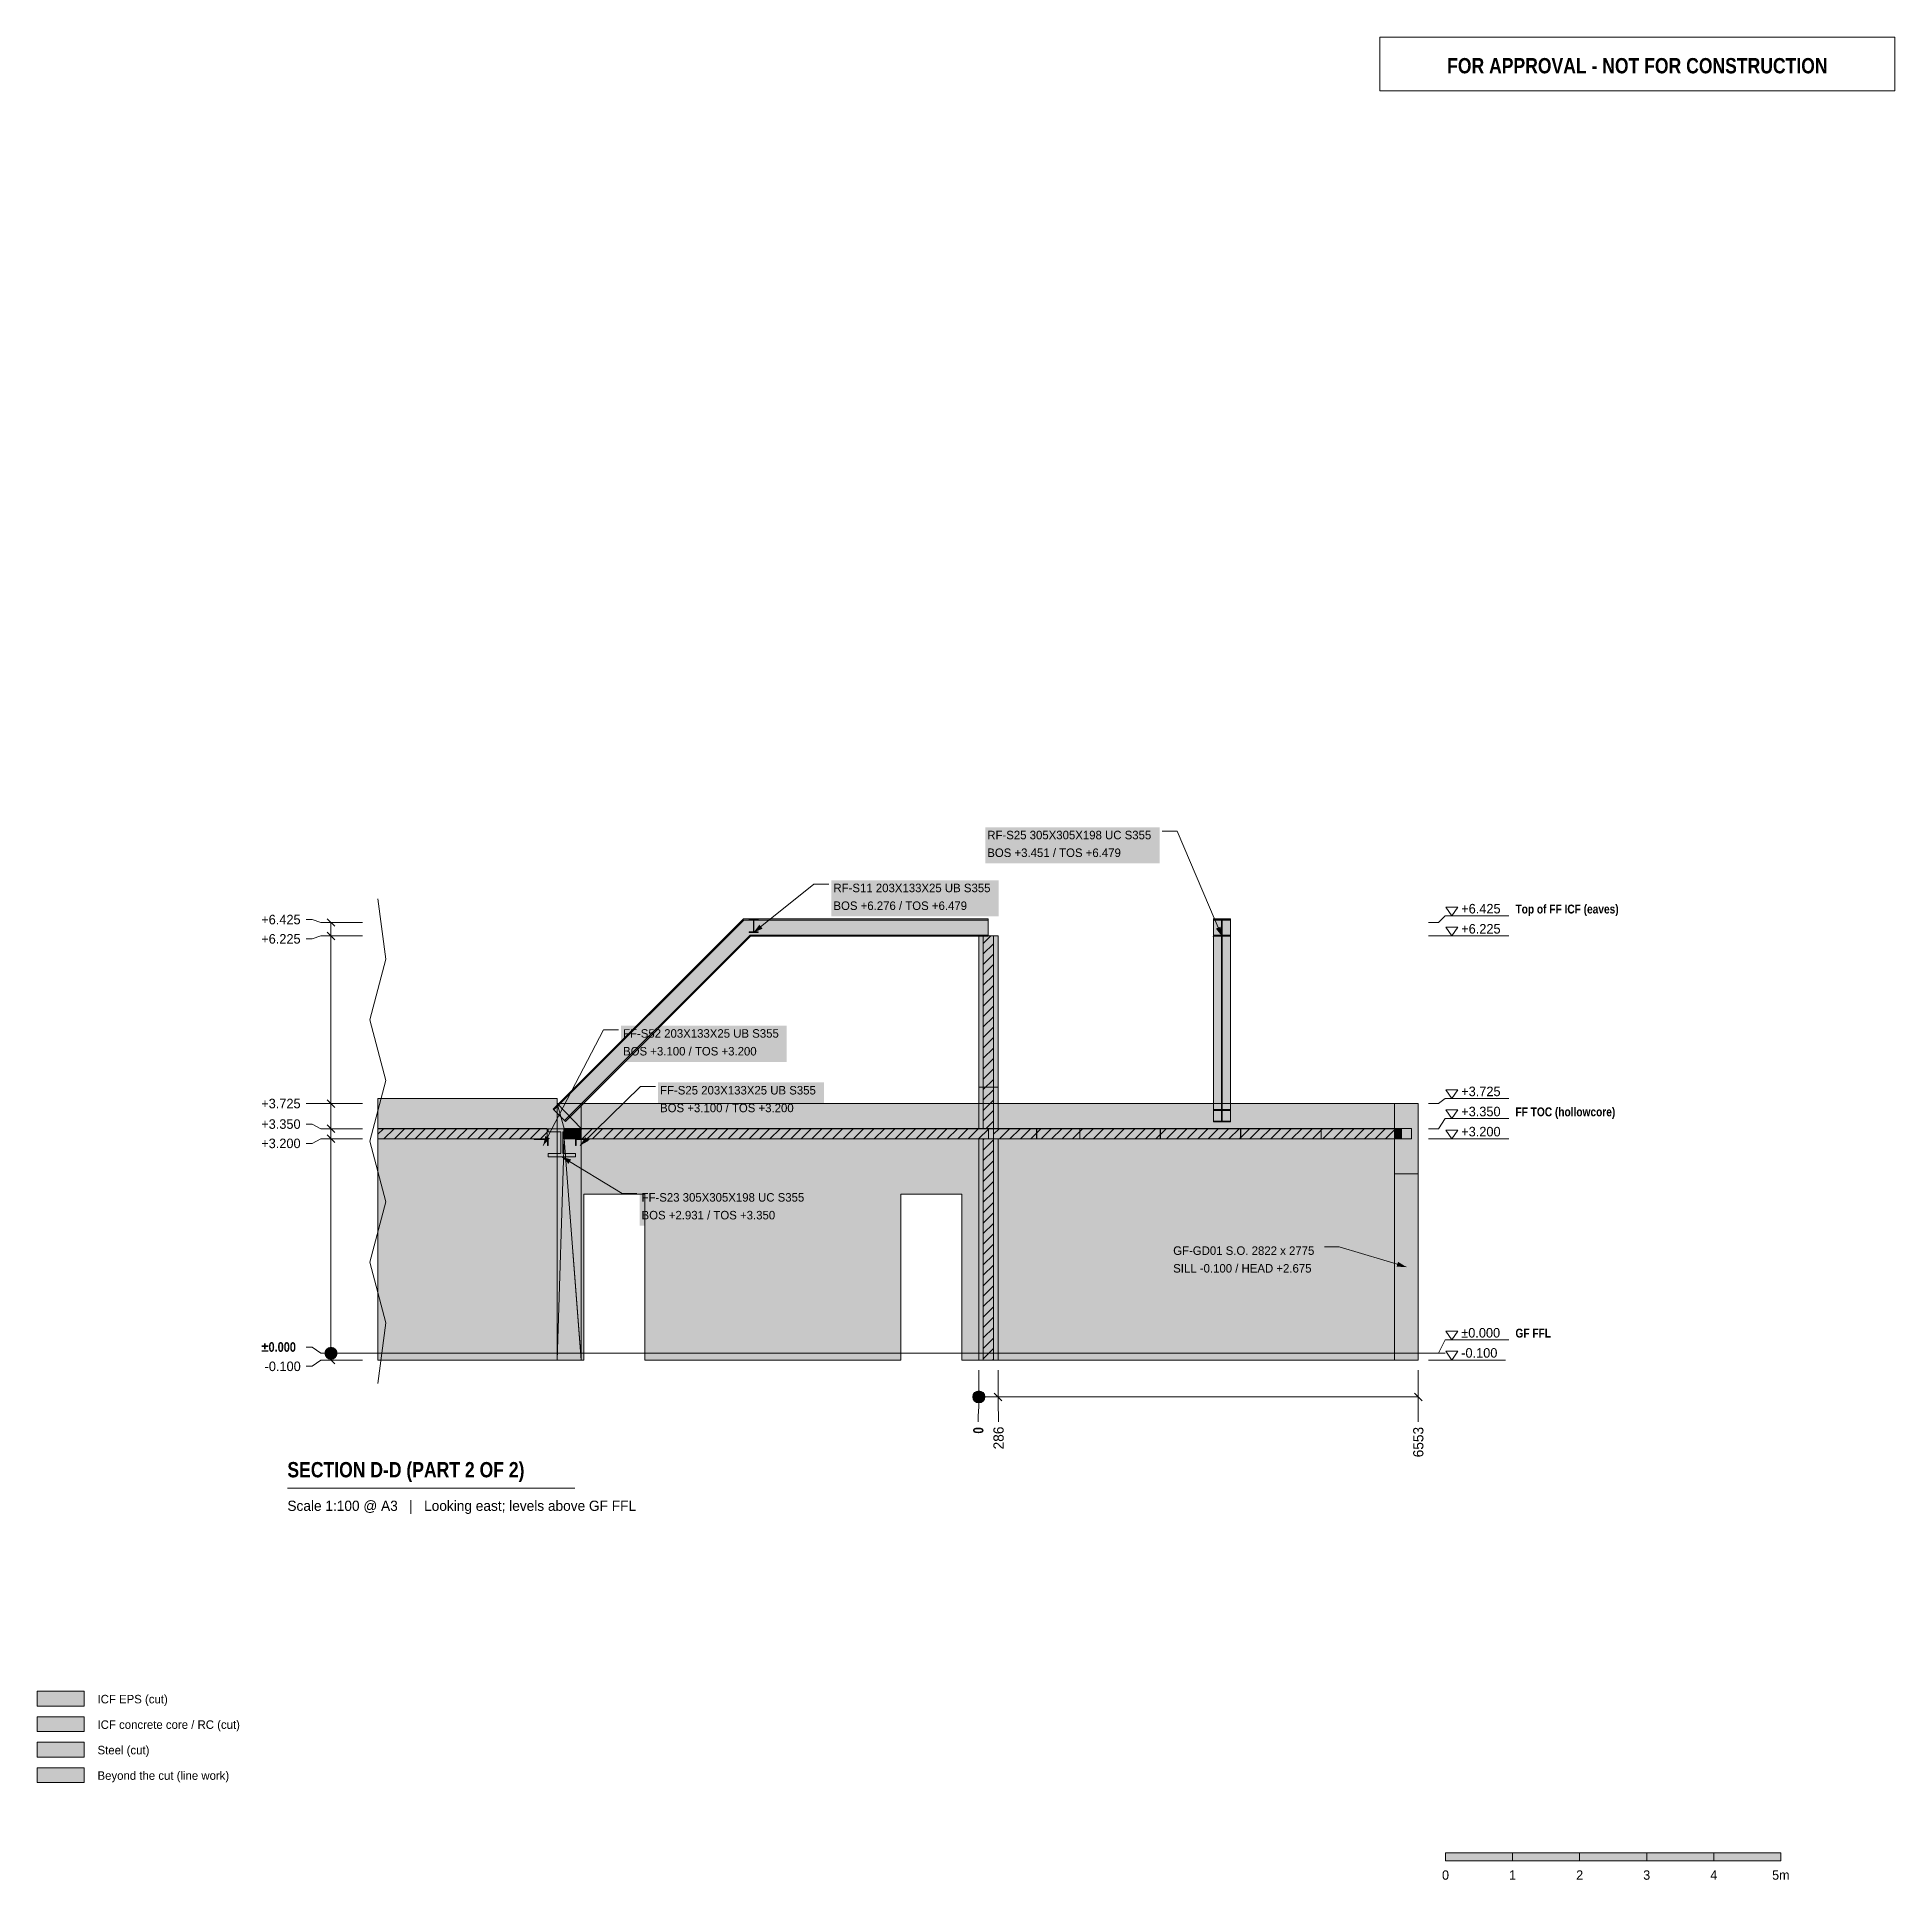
# Model space of a CAD drawing. Header units: millimetres. Extents: x -21459 to 6241, y -7853 to 19629.
import ezdxf
from ezdxf.enums import TextEntityAlignment as Align

# ---------------------------------------------------------------- set-up
doc = ezdxf.new("R2010")
doc.units = ezdxf.units.MM
doc.linetypes.add('DASHED', pattern=[1.524, 1.27, -0.254])
for name, color, linetype in [('FILL-C_BDBDBF', 7, 'Continuous'), ('FILL-EPS', 7, 'Continuous'), ('FILL-INK', 7, 'Continuous'), ('FILL-LIGHT', 7, 'Continuous'), ('FILL-STEEL', 7, 'Continuous'), ('FILL-WHITE', 7, 'Continuous'), ('LINE-CORE', 7, 'Continuous'), ('LINE-INK', 7, 'Continuous'), ('LINE-RED', 7, 'Continuous'), ('LINE-STEEL-DASH', 7, 'DASHED'), ('LINE-STEEL_GREY', 7, 'Continuous'), ('TEXT-INK', 7, 'Continuous'), ('TEXT-RED', 7, 'Continuous'), ('TEXT-STEEL', 7, 'Continuous'), ('TEXT-STEEL_GREY', 7, 'Continuous')]:
    doc.layers.add(name, color=color, linetype=linetype)
doc.styles.add('OpenSansCondensed-Bold', font='OpenSansCondensed-Bold.ttf')

msp = doc.modelspace()

# ---------------------------------------------------------------- texts
at = {"layer": 'TEXT-INK'}
for s, height, p in [('RF-S25 305X305X198 UC S355', 127, (-7292, 7666)), ('BOS +3.451 / TOS +6.479', 127, (-7292, 7402)), ('RF-S11 203X133X25 UB S355', 127, (-9586, 6877)), ('BOS +6.276 / TOS +6.479', 127, (-9586, 6612)), ('+6.425', 142.2, (-225, 6560)), ('+6.425', 142.2, (-18118, 6398)), ('+6.225', 142.2, (-225, 6260)), ('+6.225', 142.2, (-18118, 6110)), ('FF-S52 203X133X25 UB S355', 127, (-12723, 4707)), ('BOS +3.100 / TOS +3.200', 127, (-12723, 4442)), ('FF-S25 203X133X25 UB S355', 127, (-12171, 3860)), ('+3.725', 142.2, (-225, 3835)), ('+3.725', 142.2, (-18118, 3654)), ('BOS +3.100 / TOS +3.200', 127, (-12171, 3596)), ('+3.350', 142.2, (-225, 3535)), ('+3.350', 142.2, (-18118, 3348)), ('+3.200', 142.2, (-225, 3235)), ('+3.200', 142.2, (-18118, 3060)), ('FF-S23 305X305X198 UC S355', 127, (-12447, 2262)), ('BOS +2.931 / TOS +3.350', 127, (-12447, 1997)), ('GF-GD01 S.O. 2822 x 2775', 127, (-4520, 1468)), ('SILL -0.100 / HEAD +2.675', 127, (-4520, 1204)), ('±0.000', 142.2, (-225, 235)), ('-0.100', 142.2, (-225, -65)), ('-0.100', 142.2, (-18068, -265)), ('ICF EPS (cut)', 127, (-20559, -5221)), ('ICF concrete core / RC (cut)', 127, (-20559, -5601)), ('Steel (cut)', 127, (-20559, -5981)), ('Beyond the cut (line work)', 127, (-20559, -6361))]:
    msp.add_text(s, height=height, dxfattribs=at).set_placement(p)
at = {"layer": 'TEXT-INK', "style": 'OpenSansCondensed-Bold'}
for s, height, p in [('±0.000', 142.2, (-18118, 23)), ('SECTION D-D (PART 2 OF 2)', 228.6, (-17728, -1850))]:
    msp.add_text(s, height=height, dxfattribs=at).set_placement(p)
msp.add_text('0', height=152, rotation=90, dxfattribs=at).set_placement((-7350, -1198))
at = {"layer": 'TEXT-INK'}
for s, p in [('286', (-7048, -1433)), ('6553', (-789, -1551))]:
    msp.add_text(s, height=152.4, rotation=90, dxfattribs=at).set_placement(p)
for s, height, p in [('0', 140, (-459, -7851)), ('1', 140, (541, -7851)), ('2', 140, (1541, -7851)), ('3', 140, (2541, -7851)), ('4', 140, (3541, -7851)), ('5m', 139.7, (4541, -7851))]:
    msp.add_text(s, height=height, dxfattribs=at).set_placement(p, align=Align.CENTER)
at = {"layer": 'TEXT-RED', "style": 'OpenSansCondensed-Bold'}
msp.add_text('FOR APPROVAL - NOT FOR CONSTRUCTION', height=228.6, dxfattribs=at).set_placement((2401, 19089), align=Align.CENTER)
at = {"layer": 'TEXT-STEEL', "style": 'OpenSansCondensed-Bold'}
for s, height, p in [('Top of FF ICF (eaves)', 132.08, (584, 6560)), ('FF TOC (hollowcore)', 132.08, (584, 3535)), ('GF FFL', 132.1, (584, 235))]:
    msp.add_text(s, height=height, dxfattribs=at).set_placement(p)
at = {"layer": 'TEXT-STEEL_GREY'}
msp.add_text('Scale 1:100 @ A3   |   Looking east; levels above GF FFL', height=152.4, dxfattribs=at).set_placement((-17728, -2350))

# ---------------------------------------------------------------- hatches: boundary and pattern name
at = {"layer": 'FILL-C_BDBDBF', "true_color": 0xbdbdbf}
h = msp.add_hatch(color=256, dxfattribs=at)
h.dxf.hatch_style = 1
h.paths.add_polyline_path([(-7351, 6225), (-7199, 6225), (-7199, 3350), (-7349, 3350), (-7351, 3350)])
h = msp.add_hatch(color=256, dxfattribs=at)
h.dxf.hatch_style = 1
h.paths.add_polyline_path([(-7199, 3200), (-7199, -100), (-7259, -100), (-7351, -100), (-7351, 3200), (-7201, 3200)])
h = msp.add_hatch(color=256, dxfattribs=at)
h.dxf.hatch_style = 1
h.paths.add_polyline_path([(-21459, -5641), (-20759, -5641), (-20759, -5421), (-21459, -5421)])
at = {"layer": 'FILL-EPS', "true_color": 0xccffff}
h = msp.add_hatch(color=256, dxfattribs=at)
h.dxf.hatch_style = 1
h.paths.add_polyline_path([(-7418, 4048), (-7418, 4519), (-7418, 6225), (-7351, 6225), (-7351, 3350), (-7418, 3350)])
h = msp.add_hatch(color=256, dxfattribs=at)
h.dxf.hatch_style = 1
h.paths.add_polyline_path([(-7132, 6225), (-7132, 4519), (-7132, 3821), (-7132, 3350), (-7199, 3350), (-7199, 6225), (-7149, 6225)])
h = msp.add_hatch(color=256, dxfattribs=at)
h.dxf.hatch_style = 1
h.paths.add_polyline_path([(-1153, 3199), (-967, 3199), (-967, 3310), (-967, 3351), (-1035, 3351), (-1221, 3351), (-1221, 3625), (-1221, 3725), (-1126, 3725), (-865, 3725), (-865, 2777), (-865, 2675), (-903, 2675), (-1221, 2675), (-1221, 3048), (-1221, 3199)])
h = msp.add_hatch(color=256, dxfattribs=at)
h.dxf.hatch_style = 1
h.paths.add_polyline_path([(-7418, 2908), (-7418, 3199), (-7418, 3200), (-7351, 3200), (-7351, -100), (-7418, -100), (-7418, 1447), (-7418, 2907)])
h = msp.add_hatch(color=256, dxfattribs=at)
h.dxf.hatch_style = 1
h.paths.add_polyline_path([(-7132, 3199), (-7132, 3042), (-7132, 3041), (-7132, 3023), (-7132, 2954), (-7132, 2907), (-7132, 1360), (-7132, -100), (-7199, -100), (-7199, 3200), (-7132, 3200)])
h = msp.add_hatch(color=256, dxfattribs=at)
h.dxf.hatch_style = 1
h.paths.add_polyline_path([(-21459, -5261), (-20759, -5261), (-20759, -5041), (-21459, -5041)])
at = {"layer": 'FILL-INK', "true_color": 0x1a1a1f}
h = msp.add_hatch(color=256, dxfattribs=at)
h.dxf.hatch_style = 1
h.paths.add_polyline_path([(-10776, 6276), (-10690, 6393), (-10643, 6334)])
h = msp.add_hatch(color=256, dxfattribs=at)
h.dxf.hatch_style = 1
h.paths.add_polyline_path([(-3793, 6219), (-3883, 6333), (-3813, 6362)])
h = msp.add_hatch(color=256, dxfattribs=at)
h.dxf.hatch_style = 1
h.paths.add_polyline_path([(-13913, 3100), (-13882, 3242), (-13815, 3207)])
h = msp.add_hatch(color=256, dxfattribs=at)
h.dxf.hatch_style = 1
h.paths.add_polyline_path([(-13361, 3100), (-13287, 3225), (-13234, 3171)])
h = msp.add_hatch(color=256, dxfattribs=at)
h.dxf.hatch_style = 1
h.paths.add_polyline_path([(-13637, 2931), (-13498, 2890), (-13537, 2826)])
h = msp.add_hatch(color=256, dxfattribs=at)
h.dxf.hatch_style = 1
h.paths.add_polyline_path([(-1044, 1288), (-1189, 1291), (-1167, 1364)])
at = {"layer": 'FILL-INK', "true_color": 0x14141a}
h = msp.add_hatch(color=256, dxfattribs=at)
h.dxf.hatch_style = 1
h.paths.add_polyline_path([(-459, -7571), (541, -7571), (541, -7451), (-459, -7451)])
h = msp.add_hatch(color=256, dxfattribs=at)
h.dxf.hatch_style = 1
h.paths.add_polyline_path([(1541, -7571), (2541, -7571), (2541, -7451), (1541, -7451)])
h = msp.add_hatch(color=256, dxfattribs=at)
h.dxf.hatch_style = 1
h.paths.add_polyline_path([(3541, -7571), (4541, -7571), (4541, -7451), (3541, -7451)])
at = {"layer": 'FILL-LIGHT', "true_color": 0xcccccf}
h = msp.add_hatch(color=256, dxfattribs=at)
h.dxf.hatch_style = 1
h.paths.add_polyline_path([(-13856, 3350), (-13856, 3242), (-13856, 3200), (-14838, 3200), (-16378, 3200), (-16378, 3350)])
h = msp.add_hatch(color=256, dxfattribs=at)
h.dxf.hatch_style = 1
h.paths.add_polyline_path([(-7276, 3350), (-7276, 3250), (-7276, 3200), (-9329, 3200), (-13418, 3200), (-13418, 3300), (-13418, 3350), (-11366, 3350)])
h = msp.add_hatch(color=256, dxfattribs=at)
h.dxf.hatch_style = 1
h.paths.add_polyline_path([(-6558, 3350), (-6558, 3242), (-6558, 3200), (-6738, 3200), (-7199, 3200), (-7199, 3308), (-7199, 3350), (-7019, 3350)])
h = msp.add_hatch(color=256, dxfattribs=at)
h.dxf.hatch_style = 1
h.paths.add_polyline_path([(-6375, 3350), (-5914, 3350), (-5914, 3242), (-5914, 3200), (-6094, 3200), (-6555, 3200), (-6555, 3308), (-6555, 3350)])
h = msp.add_hatch(color=256, dxfattribs=at)
h.dxf.hatch_style = 1
h.paths.add_polyline_path([(-5576, 3350), (-4714, 3350), (-4714, 3242), (-4714, 3200), (-5050, 3200), (-5911, 3200), (-5911, 3308), (-5911, 3350)])
h = msp.add_hatch(color=256, dxfattribs=at)
h.dxf.hatch_style = 1
h.paths.add_polyline_path([(-4376, 3350), (-3514, 3350), (-3514, 3242), (-3514, 3200), (-3850, 3200), (-4711, 3200), (-4711, 3308), (-4711, 3350)])
h = msp.add_hatch(color=256, dxfattribs=at)
h.dxf.hatch_style = 1
h.paths.add_polyline_path([(-2314, 3350), (-2314, 3242), (-2314, 3200), (-2650, 3200), (-3511, 3200), (-3511, 3308), (-3511, 3350), (-3176, 3350)])
h = msp.add_hatch(color=256, dxfattribs=at)
h.dxf.hatch_style = 1
h.paths.add_polyline_path([(-1114, 3350), (-1114, 3242), (-1114, 3200), (-1450, 3200), (-2311, 3200), (-2311, 3308), (-2311, 3350), (-1976, 3350)])
at = {"layer": 'FILL-STEEL', "true_color": 0x0d2973}
h = msp.add_hatch(color=256, dxfattribs=at)
h.dxf.hatch_style = 1
h.paths.add_polyline_path([(-10709, 6276), (-10843, 6276), (-10843, 6284), (-10843, 6284), (-10779, 6284), (-10779, 6471), (-10779, 6471), (-10779, 6471), (-10843, 6471), (-10843, 6479), (-10843, 6479), (-10709, 6479), (-10709, 6471), (-10709, 6471), (-10773, 6471), (-10773, 6284), (-10773, 6284), (-10773, 6284), (-10709, 6284), (-10709, 6276)])
h = msp.add_hatch(color=256, dxfattribs=at)
h.dxf.hatch_style = 1
h.paths.add_polyline_path([(-3754, 6219), (-3921, 6219), (-3921, 6230), (-3921, 6236), (-3878, 6236), (-3798, 6236), (-3798, 6367), (-3798, 6462), (-3850, 6462), (-3921, 6462), (-3921, 6472), (-3921, 6479), (-3812, 6479), (-3665, 6479), (-3665, 6469), (-3665, 6462), (-3717, 6462), (-3788, 6462), (-3788, 6316), (-3788, 6236), (-3744, 6236), (-3665, 6236), (-3665, 6225), (-3665, 6219)])
h = msp.add_hatch(color=256, dxfattribs=at)
h.dxf.hatch_style = 1
h.paths.add_polyline_path([(-13503, 2931), (-13841, 2931), (-13841, 2972), (-13841, 2980), (-13809, 2980), (-13652, 2980), (-13652, 3246), (-13652, 3301), (-13684, 3301), (-13841, 3301), (-13841, 3342), (-13841, 3350), (-13771, 3350), (-13433, 3350), (-13433, 3309), (-13433, 3301), (-13465, 3301), (-13622, 3301), (-13622, 3035), (-13622, 2980), (-13590, 2980), (-13433, 2980), (-13433, 2939), (-13433, 2931)])
h = msp.add_hatch(color=256, dxfattribs=at)
h.dxf.hatch_style = 1
h.paths.add_polyline_path([(-13842, 3100), (-13850, 3100), (-13850, 3175), (-13850, 3190), (-13884, 3190), (-14046, 3190), (-14046, 3198), (-14046, 3200), (-14011, 3200), (-13841, 3200), (-13841, 3117), (-13841, 3100)])
h = msp.add_hatch(color=256, dxfattribs=at)
h.dxf.hatch_style = 1
h.paths.add_polyline_path([(-13433, 3100), (-13433, 3117), (-13433, 3200), (-13263, 3200), (-13229, 3200), (-13229, 3198), (-13229, 3190), (-13390, 3190), (-13424, 3190), (-13424, 3175), (-13424, 3100), (-13432, 3100)])
h = msp.add_hatch(color=256, dxfattribs=at)
h.dxf.hatch_style = 1
h.paths.add_polyline_path([(-21459, -6021), (-20759, -6021), (-20759, -5801), (-21459, -5801)])
at = {"layer": 'FILL-WHITE', "true_color": 0xffffff}
h = msp.add_hatch(color=256, dxfattribs=at)
h.dxf.hatch_style = 1
h.paths.add_polyline_path([(-7322, 7306), (-4723, 7306), (-4723, 7846), (-7322, 7846)])
h = msp.add_hatch(color=256, dxfattribs=at)
h.dxf.hatch_style = 1
h.paths.add_polyline_path([(-9616, 6517), (-7124, 6517), (-7124, 7056), (-9616, 7056)])
h = msp.add_hatch(color=256, dxfattribs=at)
h.dxf.hatch_style = 1
h.paths.add_polyline_path([(-13754, 3630), (-13754, 3630), (-13766, 3642), (-10929, 6479), (-10929, 6479), (-7280, 6479), (-7280, 6462), (-10922, 6462), (-13754, 3630)])
h = msp.add_hatch(color=256, dxfattribs=at)
h.dxf.hatch_style = 1
h.paths.add_polyline_path([(-10929, 6479), (-10929, 6479), (-10929, 6479), (-7280, 6479), (-7280, 6462), (-10922, 6462), (-13754, 3630), (-13754, 3630), (-13754, 3630), (-13766, 3642)])
h = msp.add_hatch(color=256, dxfattribs=at)
h.dxf.hatch_style = 1
h.paths.add_polyline_path([(-13594, 3470), (-13754, 3630), (-10922, 6462), (-10922, 6462), (-7280, 6462), (-7280, 6236), (-7280, 6236), (-10828, 6236), (-13594, 3470), (-13594, 3470)])
h = msp.add_hatch(color=256, dxfattribs=at)
h.dxf.hatch_style = 1
h.paths.add_polyline_path([(-13594, 3470), (-13754, 3630), (-10922, 6462), (-10922, 6462), (-7280, 6462), (-7280, 6462), (-7280, 6236), (-10828, 6236), (-13594, 3470), (-13594, 3470)])
h = msp.add_hatch(color=256, dxfattribs=at)
h.dxf.hatch_style = 1
h.paths.add_polyline_path([(-10929, 6479), (-10929, 6479), (-10929, 6479)])
h = msp.add_hatch(color=256, dxfattribs=at)
h.dxf.hatch_style = 1
h.paths.add_polyline_path([(-10844, 6479), (-10844, 6479), (-10843, 6479), (-10844, 6479)])
h = msp.add_hatch(color=256, dxfattribs=at)
h.dxf.hatch_style = 1
h.paths.add_polyline_path([(-10709, 6479), (-10709, 6471), (-10709, 6471), (-10773, 6471), (-10773, 6450), (-10773, 6450), (-10773, 6284), (-10709, 6284), (-10709, 6284), (-10709, 6276), (-10843, 6276), (-10843, 6284), (-10779, 6284), (-10779, 6471), (-10843, 6471), (-10843, 6479)])
h = msp.add_hatch(color=256, dxfattribs=at)
h.dxf.hatch_style = 1
h.paths.add_polyline_path([(-10843, 6284), (-10779, 6284), (-10779, 6450), (-10773, 6450), (-10773, 6284), (-10709, 6284), (-10709, 6276), (-10843, 6276)])
h = msp.add_hatch(color=256, dxfattribs=at)
h.dxf.hatch_style = 1
h.paths.add_polyline_path([(-3923, 6479), (-3923, 6479), (-3921, 6479), (-3921, 6479), (-3921, 6479), (-3665, 6479), (-3665, 6462), (-3665, 6462), (-3788, 6462), (-3788, 6462), (-3788, 6462), (-3921, 6462), (-3921, 6479), (-3923, 6479)])
h = msp.add_hatch(color=256, dxfattribs=at)
h.dxf.hatch_style = 1
h.paths.add_polyline_path([(-3665, 6479), (-3665, 3635), (-3665, 3635), (-3921, 3635), (-3921, 6479), (-3921, 6479)])
h = msp.add_hatch(color=256, dxfattribs=at)
h.dxf.hatch_style = 1
h.paths.add_polyline_path([(-3798, 6462), (-3798, 3623), (-3921, 3623), (-3921, 6462)])
h = msp.add_hatch(color=256, dxfattribs=at)
h.dxf.hatch_style = 1
h.paths.add_polyline_path([(-3798, 6236), (-3798, 6462), (-3798, 6462), (-3788, 6462), (-3788, 6462), (-3788, 6236), (-3788, 6236), (-3798, 6236)])
h = msp.add_hatch(color=256, dxfattribs=at)
h.dxf.hatch_style = 1
h.paths.add_polyline_path([(-3665, 6462), (-3665, 3623), (-3788, 3623), (-3788, 6462)])
h = msp.add_hatch(color=256, dxfattribs=at)
h.dxf.hatch_style = 1
h.paths.add_polyline_path([(-13582, 3458), (-13582, 3458), (-13594, 3470), (-10828, 6236), (-7280, 6236), (-7280, 6219), (-10821, 6219), (-13582, 3458)])
h = msp.add_hatch(color=256, dxfattribs=at)
h.dxf.hatch_style = 1
h.paths.add_polyline_path([(-10828, 6236), (-7280, 6236), (-7280, 6236), (-7280, 6219), (-10821, 6219), (-13582, 3458), (-13582, 3458), (-13582, 3458), (-13594, 3470)])
h = msp.add_hatch(color=256, dxfattribs=at)
h.dxf.hatch_style = 1
h.paths.add_polyline_path([(-10844, 6276), (-10844, 6276), (-10844, 6276), (-10843, 6276)])
h = msp.add_hatch(color=256, dxfattribs=at)
h.dxf.hatch_style = 1
h.paths.add_polyline_path([(-10828, 6236), (-10828, 6236), (-10828, 6236), (-10828, 6236), (-10828, 6236)])
h = msp.add_hatch(color=256, dxfattribs=at)
h.dxf.hatch_style = 1
h.paths.add_polyline_path([(-7418, 6225), (-7418, 6225), (-7418, 6225), (-7132, 6225), (-7132, 3971), (-7132, 3971), (-7132, 3971), (-7132, 3971), (-7418, 3971), (-7418, 6225)])
h = msp.add_hatch(color=256, dxfattribs=at)
h.dxf.hatch_style = 1
h.paths.add_polyline_path([(-3923, 6219), (-3921, 6219), (-3921, 6236), (-3788, 6236), (-3788, 6236), (-3788, 6236), (-3665, 6236), (-3665, 6236), (-3665, 6219), (-3921, 6219), (-3921, 6219), (-3921, 6219), (-3923, 6218), (-3923, 6219)])
h = msp.add_hatch(color=256, dxfattribs=at)
h.dxf.hatch_style = 1
h.paths.add_polyline_path([(-3798, 6236), (-3798, 3463), (-3798, 3463), (-3798, 3463), (-3798, 3463), (-3921, 3463), (-3921, 6236), (-3921, 6236)])
h = msp.add_hatch(color=256, dxfattribs=at)
h.dxf.hatch_style = 1
h.paths.add_polyline_path([(-3921, 3451), (-3921, 6219), (-3665, 6219), (-3665, 6219), (-3665, 3451), (-3921, 3451)])
h = msp.add_hatch(color=256, dxfattribs=at)
h.dxf.hatch_style = 1
h.paths.add_polyline_path([(-3665, 6236), (-3665, 3463), (-3665, 3463), (-3665, 3463), (-3665, 3463), (-3788, 3463), (-3788, 6236), (-3788, 6236)])
h = msp.add_hatch(color=256, dxfattribs=at)
h.dxf.hatch_style = 1
h.paths.add_polyline_path([(-12753, 4347), (-10281, 4347), (-10281, 4886), (-12753, 4886)])
h = msp.add_hatch(color=256, dxfattribs=at)
h.dxf.hatch_style = 1
h.paths.add_polyline_path([(-12201, 3500), (-9729, 3500), (-9729, 4039), (-12201, 4039)])
h = msp.add_hatch(color=256, dxfattribs=at)
h.dxf.hatch_style = 1
h.paths.add_polyline_path([(-7418, 3350), (-7418, 3971), (-7132, 3971), (-7132, 3971), (-7132, 3350), (-7418, 3350)])
h = msp.add_hatch(color=256, dxfattribs=at)
h.dxf.hatch_style = 1
h.paths.add_polyline_path([(-13703, 3800), (-13703, -100), (-16378, -100), (-16378, 3800)])
h = msp.add_hatch(color=256, dxfattribs=at)
h.dxf.hatch_style = 1
h.paths.add_polyline_path([(-13856, 3199), (-13856, 3351), (-16378, 3351), (-16378, 3800), (-13703, 3800), (-13703, -100), (-16378, -100), (-16378, 3199)])
h = msp.add_hatch(color=256, dxfattribs=at)
h.dxf.hatch_style = 1
h.paths.add_polyline_path([(-13703, 3727), (-13703, 3727), (-13703, 3727), (-13703, 3727), (-13703, 3727), (-13703, 3725), (-13703, 3727)])
h = msp.add_hatch(color=256, dxfattribs=at)
h.dxf.hatch_style = 1
h.paths.add_polyline_path([(-13703, 3725), (-13347, 3725), (-13347, -100), (-13703, -100)])
h = msp.add_hatch(color=256, dxfattribs=at)
h.dxf.hatch_style = 1
h.paths.add_polyline_path([(-13348, 3725), (-13348, 3725), (-13348, 3725), (-13347, 3725), (-13347, 3351), (-13347, 3351), (-13347, 3351), (-13347, 3351), (-13348, 3351), (-13703, 3725)])
h = msp.add_hatch(color=256, dxfattribs=at)
h.dxf.hatch_style = 1
h.paths.add_polyline_path([(-13601, 3351), (-13601, 3199), (-13348, -92), (-13348, -92), (-13348, 3199), (-13347, 3199), (-13347, 3199), (-13347, -100), (-13347, -100), (-13347, -102), (-13347, -102), (-13348, -102), (-13348, -100), (-13703, -100), (-13703, 3725)])
h = msp.add_hatch(color=256, dxfattribs=at)
h.dxf.hatch_style = 1
h.paths.add_polyline_path([(-13601, 3351), (-13703, 3725), (-13348, 3351)])
h = msp.add_hatch(color=256, dxfattribs=at)
h.dxf.hatch_style = 1
h.paths.add_polyline_path([(-13348, 3725), (-13348, 3351), (-13601, 3351), (-13601, 3199), (-13348, 3199), (-13348, -100), (-13703, -100), (-13703, 3725)])
h = msp.add_hatch(color=256, dxfattribs=at)
h.dxf.hatch_style = 1
h.paths.add_polyline_path([(-13703, 3725), (-13703, 3725), (-13703, 3725)])
h = msp.add_hatch(color=256, dxfattribs=at)
h.dxf.hatch_style = 1
h.paths.add_polyline_path([(-13348, 3725), (-13348, 3351), (-13348, 3351), (-13601, 3351), (-13601, 3199), (-13348, 3199), (-13348, -100), (-13703, -100), (-13703, -100), (-13703, 3725)])
h = msp.add_hatch(color=256, dxfattribs=at)
h.dxf.hatch_style = 1
h.paths.add_polyline_path([(-13703, 3725), (-13348, 3725), (-13348, 3351), (-13601, 3351)])
h = msp.add_hatch(color=256, dxfattribs=at)
h.dxf.hatch_style = 1
h.paths.add_polyline_path([(-13602, 3353), (-13601, 3353), (-13601, 3351), (-13601, 3351), (-13601, 3199), (-13703, -100), (-13703, -101), (-13703, -100), (-13703, 3725)])
h = msp.add_hatch(color=256, dxfattribs=at)
h.dxf.hatch_style = 1
h.paths.add_polyline_path([(-13348, 3725), (-13348, 3351), (-13348, 3351), (-13348, -100), (-13703, -100), (-13703, 3725)])
h = msp.add_hatch(color=256, dxfattribs=at)
h.dxf.hatch_style = 1
h.paths.add_polyline_path([(-1221, 3725), (-1221, -100), (-7673, -100), (-7673, 2375), (-8583, 2375), (-8583, -100), (-12398, -100), (-12398, 2375), (-13308, 2375), (-13308, -100), (-13347, -100), (-13347, 3725)])
h = msp.add_hatch(color=256, dxfattribs=at)
h.dxf.hatch_style = 1
h.paths.add_polyline_path([(-1221, 3725), (-1221, 3351), (-13347, 3351), (-13347, 3725)])
h = msp.add_hatch(color=256, dxfattribs=at)
h.dxf.hatch_style = 1
h.paths.add_polyline_path([(-3922, 3635), (-3921, 3635), (-3665, 3635), (-3665, 3623), (-3788, 3623), (-3788, 3463), (-3665, 3463), (-3665, 3451), (-3921, 3451), (-3921, 3463), (-3798, 3463), (-3798, 3623), (-3921, 3623), (-3921, 3635), (-3923, 3635), (-3923, 3635), (-3923, 3635), (-3923, 3635)])
h = msp.add_hatch(color=256, dxfattribs=at)
h.dxf.hatch_style = 1
h.paths.add_polyline_path([(-1221, 3725), (-865, 3725), (-865, -100), (-1221, -100)])
h = msp.add_hatch(color=256, dxfattribs=at)
h.dxf.hatch_style = 1
h.paths.add_polyline_path([(-1221, 3725), (-865, 3725), (-865, -100), (-865, -100), (-865, -100), (-865, -100), (-1221, -100), (-1221, -100), (-1221, -100), (-1221, -100), (-1221, 3199), (-1221, 3199), (-1221, 3199), (-1221, 3199), (-1221, 3199), (-1114, 3199), (-1114, 3351), (-1221, 3351), (-1221, 3351), (-1221, 3351), (-1221, 3725), (-1221, 3725), (-1221, 3725), (-1221, 3725)])
h = msp.add_hatch(color=256, dxfattribs=at)
h.dxf.hatch_style = 1
h.paths.add_polyline_path([(-865, 3725), (-865, -100), (-1221, -100), (-1221, 3199), (-967, 3199), (-967, 3351), (-1221, 3351), (-1221, 3725)])
h = msp.add_hatch(color=256, dxfattribs=at)
h.dxf.hatch_style = 1
h.paths.add_polyline_path([(-13856, 3351), (-13856, 3199), (-16378, 3199), (-16378, 3351)])
h = msp.add_hatch(color=256, dxfattribs=at)
h.dxf.hatch_style = 1
h.paths.add_polyline_path([(-13842, 3350), (-13842, 3350), (-13842, 3350), (-13842, 3350), (-13841, 3350), (-13842, 3350)])
h = msp.add_hatch(color=256, dxfattribs=at)
h.dxf.hatch_style = 1
h.paths.add_polyline_path([(-13841, 3350), (-13841, 3350), (-13433, 3350), (-13433, 3301), (-13622, 3301), (-13622, 2980), (-13433, 2980), (-13433, 2931), (-13433, 2931), (-13433, 2931), (-13841, 2931), (-13841, 2931), (-13842, 2931), (-13841, 2931), (-13841, 2980), (-13652, 2980), (-13652, 3301), (-13841, 3301), (-13841, 3350), (-13841, 3350)])
h = msp.add_hatch(color=256, dxfattribs=at)
h.dxf.hatch_style = 1
h.paths.add_polyline_path([(-13601, 3351), (-13601, 3199), (-13606, 3199), (-13606, 3351)])
h = msp.add_hatch(color=256, dxfattribs=at)
h.dxf.hatch_style = 1
h.paths.add_polyline_path([(-13347, 3351), (-13347, 3199), (-13347, 3199), (-13601, 3199), (-13601, 3351), (-13601, 3351)])
h = msp.add_hatch(color=256, dxfattribs=at)
h.dxf.hatch_style = 1
h.paths.add_polyline_path([(-1221, 3351), (-1221, 3351), (-1221, 3199), (-13347, 3199), (-13347, 3351)])
h = msp.add_hatch(color=256, dxfattribs=at)
h.dxf.hatch_style = 1
h.paths.add_polyline_path([(-1114, 3351), (-1114, 3199), (-1221, 3199), (-1221, 3351)])
h = msp.add_hatch(color=256, dxfattribs=at)
h.dxf.hatch_style = 1
h.paths.add_polyline_path([(-14046, 3200), (-14046, 3200), (-13841, 3200), (-13841, 3100), (-13850, 3100), (-13850, 3190), (-14046, 3190), (-14046, 3200), (-14046, 3200)])
h = msp.add_hatch(color=256, dxfattribs=at)
h.dxf.hatch_style = 1
h.paths.add_polyline_path([(-13703, -100), (-13703, -100), (-13601, 3199), (-13348, 3199), (-13348, 3199), (-13348, 3199), (-13348, 3199), (-13348, -100), (-13703, -100), (-13703, -100)])
h = msp.add_hatch(color=256, dxfattribs=at)
h.dxf.hatch_style = 1
h.paths.add_polyline_path([(-13601, 3199), (-13348, 3199), (-13348, -100)])
h = msp.add_hatch(color=256, dxfattribs=at)
h.dxf.hatch_style = 1
h.paths.add_polyline_path([(-13229, 3200), (-13229, 3200), (-13229, 3200), (-13229, 3200), (-13229, 3190), (-13424, 3190), (-13424, 3100), (-13433, 3100), (-13433, 3200)])
h = msp.add_hatch(color=256, dxfattribs=at)
h.dxf.hatch_style = 1
h.paths.add_polyline_path([(-11681, 3199), (-11680, 3199), (-11679, 3199), (-1221, 3199), (-1221, 3199), (-1221, -100), (-1221, -100), (-7673, -100), (-7673, 2375), (-8583, 2375), (-8583, -100), (-12398, -100), (-12398, 2375), (-13308, 2375), (-13308, -100), (-13347, -100), (-13347, 3199)])
h = msp.add_hatch(color=256, dxfattribs=at)
h.dxf.hatch_style = 1
h.paths.add_polyline_path([(-7418, 3199), (-7418, 3200), (-7132, 3200), (-7132, 3200), (-7132, 3200), (-7132, 3200), (-7132, 3199), (-7418, 3199), (-7418, 3199), (-7418, 3199)])
h = msp.add_hatch(color=256, dxfattribs=at)
h.dxf.hatch_style = 1
h.paths.add_polyline_path([(-7418, 3199), (-7132, 3199), (-7132, -100), (-7418, -100)])
h = msp.add_hatch(color=256, dxfattribs=at)
h.dxf.hatch_style = 1
h.paths.add_polyline_path([(-865, 2675), (-865, -100), (-865, -100), (-1221, -100), (-1221, 2675)])
h = msp.add_hatch(color=256, dxfattribs=at)
h.dxf.hatch_style = 1
h.paths.add_polyline_path([(-12477, 1902), (-9897, 1902), (-9897, 2441), (-12477, 2441)])
h = msp.add_hatch(color=256, dxfattribs=at)
h.dxf.hatch_style = 1
h.paths.add_polyline_path([(-4550, 1108), (-2304, 1108), (-2304, 1647), (-4550, 1647)])
h = msp.add_hatch(color=256, dxfattribs=at)
h.dxf.hatch_style = 1
h.paths.add_polyline_path([(-16988, 0), (-16991, 23), (-17000, 45), (-17014, 64), (-17033, 78), (-17055, 87), (-17078, 90), (-17101, 87), (-17123, 78), (-17142, 64), (-17156, 45), (-17165, 23), (-17168, 0), (-17165, -23), (-17156, -45), (-17142, -64), (-17123, -78), (-17101, -87), (-17078, -90), (-17055, -87), (-17033, -78), (-17014, -64), (-17000, -45), (-16991, -23)])
h = msp.add_hatch(color=256, dxfattribs=at)
h.dxf.hatch_style = 1
h.paths.add_polyline_path([(-13703, -102), (-13703, -102), (-13703, -100), (-13703, -100)])
h = msp.add_hatch(color=256, dxfattribs=at)
h.dxf.hatch_style = 1
h.paths.add_polyline_path([(-13703, -102), (-13703, -102), (-13703, -100)])
h = msp.add_hatch(color=256, dxfattribs=at)
h.dxf.hatch_style = 1
h.paths.add_polyline_path([(-7328, -650), (-7331, -627), (-7340, -605), (-7354, -586), (-7373, -572), (-7395, -563), (-7418, -560), (-7441, -563), (-7463, -572), (-7482, -586), (-7496, -605), (-7505, -627), (-7508, -650), (-7505, -673), (-7496, -695), (-7482, -714), (-7463, -728), (-7441, -737), (-7418, -740), (-7395, -737), (-7373, -728), (-7354, -714), (-7340, -695), (-7331, -673)])
h = msp.add_hatch(color=256, dxfattribs=at)
h.dxf.hatch_style = 1
h.paths.add_polyline_path([(-21459, -6401), (-20759, -6401), (-20759, -6181), (-21459, -6181)])
h = msp.add_hatch(color=256, dxfattribs=at)
h.dxf.hatch_style = 1
h.paths.add_polyline_path([(541, -7571), (1541, -7571), (1541, -7451), (541, -7451)])
h = msp.add_hatch(color=256, dxfattribs=at)
h.dxf.hatch_style = 1
h.paths.add_polyline_path([(2541, -7571), (3541, -7571), (3541, -7451), (2541, -7451)])

# ---------------------------------------------------------------- linework, layer by layer
at = {"layer": 'LINE-CORE', "lineweight": 5}
for points in [[(-13754, 3630), (-13754, 3630), (-13766, 3642), (-10929, 6479), (-10929, 6479), (-7280, 6479), (-7280, 6462), (-10922, 6462), (-13754, 3630)], [(-10929, 6479), (-10929, 6479), (-10929, 6479), (-7280, 6479), (-7280, 6462), (-10922, 6462), (-13754, 3630), (-13754, 3630), (-13754, 3630), (-13766, 3642)], [(-13594, 3470), (-13754, 3630), (-10922, 6462), (-10922, 6462), (-7280, 6462), (-7280, 6236), (-7280, 6236), (-10828, 6236), (-13594, 3470), (-13594, 3470)], [(-13594, 3470), (-13754, 3630), (-10922, 6462), (-10922, 6462), (-7280, 6462), (-7280, 6462), (-7280, 6236), (-10828, 6236), (-13594, 3470), (-13594, 3470)], [(-10929, 6479), (-10929, 6479), (-10929, 6479)], [(-10844, 6479), (-10844, 6479), (-10843, 6479), (-10844, 6479)], [(-10709, 6479), (-10709, 6471), (-10709, 6471), (-10773, 6471), (-10773, 6450), (-10773, 6450), (-10773, 6284), (-10709, 6284), (-10709, 6284), (-10709, 6276), (-10843, 6276), (-10843, 6284), (-10779, 6284), (-10779, 6471), (-10843, 6471), (-10843, 6479)], [(-10843, 6284), (-10779, 6284), (-10779, 6450), (-10773, 6450), (-10773, 6284), (-10709, 6284), (-10709, 6276), (-10843, 6276)], [(-3923, 6479), (-3923, 6479), (-3921, 6479), (-3921, 6479), (-3921, 6479), (-3665, 6479), (-3665, 6462), (-3665, 6462), (-3788, 6462), (-3788, 6462), (-3788, 6462), (-3921, 6462), (-3921, 6479), (-3923, 6479)], [(-3665, 6479), (-3665, 3635), (-3665, 3635), (-3921, 3635), (-3921, 6479), (-3921, 6479)], [(-3798, 6462), (-3798, 3623), (-3921, 3623), (-3921, 6462)], [(-3798, 6236), (-3798, 6462), (-3798, 6462), (-3788, 6462), (-3788, 6462), (-3788, 6236), (-3788, 6236), (-3798, 6236)], [(-3665, 6462), (-3665, 3623), (-3788, 3623), (-3788, 6462)], [(-13582, 3458), (-13582, 3458), (-13594, 3470), (-10828, 6236), (-7280, 6236), (-7280, 6219), (-10821, 6219), (-13582, 3458)], [(-10828, 6236), (-7280, 6236), (-7280, 6236), (-7280, 6219), (-10821, 6219), (-13582, 3458), (-13582, 3458), (-13582, 3458), (-13594, 3470)], [(-10844, 6276), (-10844, 6276), (-10844, 6276), (-10843, 6276)], [(-10828, 6236), (-10828, 6236), (-10828, 6236), (-10828, 6236), (-10828, 6236)], [(-7418, 6225), (-7418, 6225), (-7418, 6225), (-7132, 6225), (-7132, 3971), (-7132, 3971), (-7132, 3971), (-7132, 3971), (-7418, 3971), (-7418, 6225)], [(-3923, 6219), (-3921, 6219), (-3921, 6236), (-3788, 6236), (-3788, 6236), (-3788, 6236), (-3665, 6236), (-3665, 6236), (-3665, 6219), (-3921, 6219), (-3921, 6219), (-3921, 6219), (-3923, 6218), (-3923, 6219)], [(-3798, 6236), (-3798, 3463), (-3798, 3463), (-3798, 3463), (-3798, 3463), (-3921, 3463), (-3921, 6236), (-3921, 6236)], [(-3921, 3451), (-3921, 6219), (-3665, 6219), (-3665, 6219), (-3665, 3451), (-3921, 3451)], [(-3665, 6236), (-3665, 3463), (-3665, 3463), (-3665, 3463), (-3665, 3463), (-3788, 3463), (-3788, 6236), (-3788, 6236)], [(-7418, 3350), (-7418, 3971), (-7132, 3971), (-7132, 3971), (-7132, 3350), (-7418, 3350)], [(-13703, 3800), (-13703, -100), (-16378, -100), (-16378, 3800)], [(-13856, 3199), (-13856, 3351), (-16378, 3351), (-16378, 3800), (-13703, 3800), (-13703, -100), (-16378, -100), (-16378, 3199)], [(-13703, 3727), (-13703, 3727), (-13703, 3727), (-13703, 3727), (-13703, 3727), (-13703, 3725), (-13703, 3727)], [(-13703, 3725), (-13347, 3725), (-13347, -100), (-13703, -100)], [(-13348, 3725), (-13348, 3725), (-13348, 3725), (-13347, 3725), (-13347, 3351), (-13347, 3351), (-13347, 3351), (-13347, 3351), (-13348, 3351), (-13703, 3725)], [(-13601, 3351), (-13601, 3199), (-13348, -92), (-13348, -92), (-13348, 3199), (-13347, 3199), (-13347, 3199), (-13347, -100), (-13347, -100), (-13347, -102), (-13347, -102), (-13348, -102), (-13348, -100), (-13703, -100), (-13703, 3725)], [(-13601, 3351), (-13703, 3725), (-13348, 3351)], [(-13348, 3725), (-13348, 3351), (-13601, 3351), (-13601, 3199), (-13348, 3199), (-13348, -100), (-13703, -100), (-13703, 3725)], [(-13703, 3725), (-13703, 3725), (-13703, 3725)], [(-13348, 3725), (-13348, 3351), (-13348, 3351), (-13601, 3351), (-13601, 3199), (-13348, 3199), (-13348, -100), (-13703, -100), (-13703, -100), (-13703, 3725)], [(-13703, 3725), (-13348, 3725), (-13348, 3351), (-13601, 3351)], [(-13602, 3353), (-13601, 3353), (-13601, 3351), (-13601, 3351), (-13601, 3199), (-13703, -100), (-13703, -101), (-13703, -100), (-13703, 3725)], [(-13348, 3725), (-13348, 3351), (-13348, 3351), (-13348, -100), (-13703, -100), (-13703, 3725)], [(-1221, 3725), (-1221, -100), (-7673, -100), (-7673, 2375), (-8583, 2375), (-8583, -100), (-12398, -100), (-12398, 2375), (-13308, 2375), (-13308, -100), (-13347, -100), (-13347, 3725)], [(-1221, 3725), (-1221, 3351), (-13347, 3351), (-13347, 3725)], [(-3922, 3635), (-3921, 3635), (-3665, 3635), (-3665, 3623), (-3788, 3623), (-3788, 3463), (-3665, 3463), (-3665, 3451), (-3921, 3451), (-3921, 3463), (-3798, 3463), (-3798, 3623), (-3921, 3623), (-3921, 3635), (-3923, 3635), (-3923, 3635), (-3923, 3635), (-3923, 3635)], [(-1221, 3725), (-865, 3725), (-865, -100), (-1221, -100)], [(-1221, 3725), (-865, 3725), (-865, -100), (-865, -100), (-865, -100), (-865, -100), (-1221, -100), (-1221, -100), (-1221, -100), (-1221, -100), (-1221, 3199), (-1221, 3199), (-1221, 3199), (-1221, 3199), (-1221, 3199), (-1114, 3199), (-1114, 3351), (-1221, 3351), (-1221, 3351), (-1221, 3351), (-1221, 3725), (-1221, 3725), (-1221, 3725), (-1221, 3725)], [(-865, 3725), (-865, -100), (-1221, -100), (-1221, 3199), (-967, 3199), (-967, 3351), (-1221, 3351), (-1221, 3725)], [(-13856, 3351), (-13856, 3199), (-16378, 3199), (-16378, 3351)], [(-13842, 3350), (-13842, 3350), (-13842, 3350), (-13842, 3350), (-13841, 3350), (-13842, 3350)], [(-13841, 3350), (-13841, 3350), (-13433, 3350), (-13433, 3301), (-13622, 3301), (-13622, 2980), (-13433, 2980), (-13433, 2931), (-13433, 2931), (-13433, 2931), (-13841, 2931), (-13841, 2931), (-13842, 2931), (-13841, 2931), (-13841, 2980), (-13652, 2980), (-13652, 3301), (-13841, 3301), (-13841, 3350), (-13841, 3350)], [(-13601, 3351), (-13601, 3199), (-13606, 3199), (-13606, 3351)], [(-13347, 3351), (-13347, 3199), (-13347, 3199), (-13601, 3199), (-13601, 3351), (-13601, 3351)], [(-1221, 3351), (-1221, 3351), (-1221, 3199), (-13347, 3199), (-13347, 3351)], [(-1114, 3351), (-1114, 3199), (-1221, 3199), (-1221, 3351)], [(-14046, 3200), (-14046, 3200), (-13841, 3200), (-13841, 3100), (-13850, 3100), (-13850, 3190), (-14046, 3190), (-14046, 3200), (-14046, 3200)], [(-13703, -100), (-13703, -100), (-13601, 3199), (-13348, 3199), (-13348, 3199), (-13348, 3199), (-13348, 3199), (-13348, -100), (-13703, -100), (-13703, -100)], [(-13601, 3199), (-13348, 3199), (-13348, -100)], [(-13229, 3200), (-13229, 3200), (-13229, 3200), (-13229, 3200), (-13229, 3190), (-13424, 3190), (-13424, 3100), (-13433, 3100), (-13433, 3200)], [(-11681, 3199), (-11680, 3199), (-11679, 3199), (-1221, 3199), (-1221, 3199), (-1221, -100), (-1221, -100), (-7673, -100), (-7673, 2375), (-8583, 2375), (-8583, -100), (-12398, -100), (-12398, 2375), (-13308, 2375), (-13308, -100), (-13347, -100), (-13347, 3199)], [(-7418, 3199), (-7418, 3200), (-7132, 3200), (-7132, 3200), (-7132, 3200), (-7132, 3200), (-7132, 3199), (-7418, 3199), (-7418, 3199), (-7418, 3199)], [(-7418, 3199), (-7132, 3199), (-7132, -100), (-7418, -100)], [(-865, 2675), (-865, -100), (-865, -100), (-1221, -100), (-1221, 2675)], [(-13703, -102), (-13703, -102), (-13703, -100), (-13703, -100)], [(-13703, -102), (-13703, -102), (-13703, -100)]]:
    msp.add_lwpolyline(points, close=True, dxfattribs=at)
at = {"layer": 'LINE-INK', "lineweight": 5}
for p, q in [((-4463, 7786), (-4683, 7786)), ((-3793, 6219), (-4463, 7786)), ((-10776, 6276), (-9876, 6996)), ((-9876, 6996), (-9656, 6996)), ((-16258, 5876), (-16378, 6779)), ((-17360, 6469), (-17448, 6469)), ((-17228, 6425), (-17360, 6469)), ((-16608, 6425), (-17228, 6425)), ((-17021, 6368), (-17135, 6482)), ((-17078, -100), (-17078, 6425)), ((-715, 6425), (-565, 6425)), ((-565, 6425), (-465, 6525)), ((-465, 6525), (484, 6525)), ((-17360, 6181), (-17448, 6181)), ((-17228, 6225), (-17360, 6181)), ((-16608, 6225), (-17228, 6225)), ((-17021, 6168), (-17135, 6282)), ((-715, 6225), (-565, 6225)), ((-565, 6225), (-465, 6225)), ((-465, 6225), (484, 6225)), ((-16498, 4972), (-16258, 5876)), ((-16258, 4068), (-16498, 4972)), ((-13913, 3100), (-13013, 4826)), ((-13013, 4826), (-12793, 4826)), ((-16498, 3165), (-16258, 4068)), ((-13361, 3100), (-12461, 3979)), ((-12461, 3979), (-12241, 3979)), ((-17360, 3725), (-17448, 3725)), ((-17228, 3725), (-17360, 3725)), ((-16608, 3725), (-17228, 3725)), ((-17021, 3668), (-17135, 3782)), ((-715, 3725), (-565, 3725)), ((-565, 3725), (-465, 3800)), ((-465, 3800), (484, 3800)), ((-17360, 3419), (-17448, 3419)), ((-17228, 3350), (-17360, 3419)), ((-16608, 3350), (-17228, 3350)), ((-17021, 3293), (-17135, 3407)), ((-715, 3350), (-565, 3350)), ((-565, 3350), (-465, 3500)), ((-465, 3500), (484, 3500)), ((-17360, 3131), (-17448, 3131)), ((-17228, 3200), (-17360, 3131)), ((-16608, 3200), (-17228, 3200)), ((-17021, 3143), (-17135, 3257)), ((-16258, 2261), (-16498, 3165)), ((-715, 3200), (-565, 3200)), ((-565, 3200), (-465, 3200)), ((-465, 3200), (484, 3200)), ((-13637, 2931), (-12737, 2381)), ((-16498, 1357), (-16258, 2261)), ((-12737, 2381), (-12517, 2381)), ((-2044, 1588), (-2264, 1588)), ((-1044, 1288), (-2044, 1588)), ((-16258, 454), (-16498, 1357)), ((-16378, -450), (-16258, 454)), ((-17360, 94), (-17448, 94)), ((-17228, 0), (-17360, 94)), ((-16608, 0), (-17228, 0)), ((-715, 0), (-565, 0)), ((-565, 0), (-465, 200)), ((-465, 200), (484, 200)), ((-17360, -194), (-17448, -194)), ((-17228, -100), (-17360, -194)), ((-16608, -100), (-17228, -100)), ((-17021, -157), (-17135, -43)), ((-7418, -250), (-7418, -800)), ((-7132, -250), (-7132, -800)), ((-865, -250), (-865, -800)), ((-715, -100), (-565, -100)), ((-565, -100), (-465, -100)), ((-465, -100), (435, -100)), ((-7418, -800), (-7426, -932)), ((-7418, -650), (-865, -650)), ((-7189, -593), (-7075, -707)), ((-7132, -800), (-7124, -932)), ((-922, -593), (-808, -707)), ((-865, -800), (-865, -932)), ((-7426, -932), (-7426, -1020)), ((-7124, -932), (-7124, -1020)), ((-865, -932), (-865, -1020)), ((-17728, -2010), (-13441, -2010))]:
    msp.add_line(p, q, dxfattribs=at)
for points in [[(-365, 6525), (-455, 6655), (-275, 6655)], [(-10709, 6276), (-10843, 6276), (-10843, 6284), (-10843, 6284), (-10779, 6284), (-10779, 6471), (-10779, 6471), (-10779, 6471), (-10843, 6471), (-10843, 6479), (-10843, 6479), (-10709, 6479), (-10709, 6471), (-10709, 6471), (-10773, 6471), (-10773, 6284), (-10773, 6284), (-10773, 6284), (-10709, 6284), (-10709, 6276)], [(-3754, 6219), (-3921, 6219), (-3921, 6230), (-3921, 6236), (-3878, 6236), (-3798, 6236), (-3798, 6367), (-3798, 6462), (-3850, 6462), (-3921, 6462), (-3921, 6472), (-3921, 6479), (-3812, 6479), (-3665, 6479), (-3665, 6469), (-3665, 6462), (-3717, 6462), (-3788, 6462), (-3788, 6316), (-3788, 6236), (-3744, 6236), (-3665, 6236), (-3665, 6225), (-3665, 6219)], [(-7418, 4048), (-7418, 4519), (-7418, 6225), (-7351, 6225), (-7351, 3350), (-7418, 3350)], [(-7351, 6225), (-7199, 6225), (-7149, 6225), (-7132, 6225), (-7132, 4519), (-7132, 3821), (-7132, 3350), (-7199, 3350), (-7349, 3350), (-7351, 3350), (-7418, 3350), (-7418, 4048), (-7418, 4519), (-7418, 6225)], [(-7351, 6225), (-7199, 6225), (-7199, 3350), (-7349, 3350), (-7351, 3350)], [(-7132, 6225), (-7132, 4519), (-7132, 3821), (-7132, 3350), (-7199, 3350), (-7199, 6225), (-7149, 6225)], [(-365, 6225), (-455, 6355), (-275, 6355)], [(-365, 3800), (-455, 3930), (-275, 3930)], [(-1153, 3199), (-967, 3199), (-967, 3310), (-967, 3351), (-1035, 3351), (-1221, 3351), (-1221, 3625), (-1221, 3725), (-1126, 3725), (-865, 3725), (-865, 2777), (-865, 2675), (-903, 2675), (-1221, 2675), (-1221, 3048), (-1221, 3199)], [(-967, 3351), (-1035, 3351), (-1221, 3351), (-1221, 3625), (-1221, 3725), (-1126, 3725), (-865, 3725), (-865, 2777), (-865, 2675), (-903, 2675), (-1221, 2675), (-1221, 3048), (-1221, 3199), (-1153, 3199), (-967, 3199), (-967, 3310)], [(-365, 3500), (-455, 3630), (-275, 3630)], [(-13856, 3350), (-13856, 3242), (-13856, 3200), (-14838, 3200), (-16378, 3200), (-16378, 3350)], [(-13503, 2931), (-13841, 2931), (-13841, 2972), (-13841, 2980), (-13809, 2980), (-13652, 2980), (-13652, 3246), (-13652, 3301), (-13684, 3301), (-13841, 3301), (-13841, 3342), (-13841, 3350), (-13771, 3350), (-13433, 3350), (-13433, 3309), (-13433, 3301), (-13465, 3301), (-13622, 3301), (-13622, 3035), (-13622, 2980), (-13590, 2980), (-13433, 2980), (-13433, 2939), (-13433, 2931)], [(-7276, 3350), (-7276, 3250), (-7276, 3200), (-9329, 3200), (-13418, 3200), (-13418, 3300), (-13418, 3350), (-11366, 3350)], [(-6558, 3350), (-6558, 3242), (-6558, 3200), (-6738, 3200), (-7199, 3200), (-7199, 3308), (-7199, 3350), (-7019, 3350)], [(-6375, 3350), (-5914, 3350), (-5914, 3242), (-5914, 3200), (-6094, 3200), (-6555, 3200), (-6555, 3308), (-6555, 3350)], [(-5576, 3350), (-4714, 3350), (-4714, 3242), (-4714, 3200), (-5050, 3200), (-5911, 3200), (-5911, 3308), (-5911, 3350)], [(-4376, 3350), (-3514, 3350), (-3514, 3242), (-3514, 3200), (-3850, 3200), (-4711, 3200), (-4711, 3308), (-4711, 3350)], [(-2314, 3350), (-2314, 3242), (-2314, 3200), (-2650, 3200), (-3511, 3200), (-3511, 3308), (-3511, 3350), (-3176, 3350)], [(-1114, 3350), (-1114, 3242), (-1114, 3200), (-1450, 3200), (-2311, 3200), (-2311, 3308), (-2311, 3350), (-1976, 3350)], [(-365, 3200), (-455, 3330), (-275, 3330)], [(-13842, 3100), (-13850, 3100), (-13850, 3175), (-13850, 3190), (-13884, 3190), (-14046, 3190), (-14046, 3198), (-14046, 3200), (-14011, 3200), (-13841, 3200), (-13841, 3117), (-13841, 3100)], [(-13433, 3100), (-13433, 3117), (-13433, 3200), (-13263, 3200), (-13229, 3200), (-13229, 3198), (-13229, 3190), (-13390, 3190), (-13424, 3190), (-13424, 3175), (-13424, 3100), (-13432, 3100)], [(-7418, 2908), (-7418, 3199), (-7418, 3200), (-7351, 3200), (-7351, -100), (-7418, -100), (-7418, 1447), (-7418, 2907)], [(-7351, 3200), (-7201, 3200), (-7199, 3200), (-7132, 3200), (-7132, 3199), (-7132, 3042), (-7132, 3041), (-7132, 3023), (-7132, 2954), (-7132, 2907), (-7132, 1360), (-7132, -100), (-7199, -100), (-7259, -100), (-7351, -100), (-7418, -100), (-7418, 1447), (-7418, 2907), (-7418, 2908), (-7418, 3199), (-7418, 3200)], [(-7199, 3200), (-7199, -100), (-7259, -100), (-7351, -100), (-7351, 3200), (-7201, 3200)], [(-7132, 3199), (-7132, 3042), (-7132, 3041), (-7132, 3023), (-7132, 2954), (-7132, 2907), (-7132, 1360), (-7132, -100), (-7199, -100), (-7199, 3200), (-7132, 3200)], [(-365, 200), (-455, 330), (-275, 330)], [(-365, -100), (-455, 30), (-275, 30)], [(-21459, -5261), (-20759, -5261), (-20759, -5041), (-21459, -5041)], [(-21459, -5641), (-20759, -5641), (-20759, -5421), (-21459, -5421)], [(-21459, -6021), (-20759, -6021), (-20759, -5801), (-21459, -5801)], [(-21459, -6401), (-20759, -6401), (-20759, -6181), (-21459, -6181)], [(-459, -7571), (541, -7571), (541, -7451), (-459, -7451)], [(541, -7571), (1541, -7571), (1541, -7451), (541, -7451)], [(1541, -7571), (2541, -7571), (2541, -7451), (1541, -7451)], [(2541, -7571), (3541, -7571), (3541, -7451), (2541, -7451)], [(3541, -7571), (4541, -7571), (4541, -7451), (3541, -7451)]]:
    msp.add_lwpolyline(points, close=True, dxfattribs=at)
for centre in [(-17078, 0), (-7418, -650)]:
    msp.add_circle(centre, 90, dxfattribs=at)
at = {"layer": 'LINE-RED', "lineweight": 5}
msp.add_lwpolyline([(-1439, 18829), (6241, 18829), (6241, 19629), (-1439, 19629)], close=True, dxfattribs=at)
at = {"layer": 'LINE-STEEL-DASH', "lineweight": 5}
msp.add_line((-16778, 0), (-465, 0), dxfattribs=at)
at = {"layer": 'LINE-STEEL_GREY', "lineweight": 5}
for p, q in [((-7351, 6111), (-7238, 6225)), ((-7351, 5956), (-7199, 6108)), ((-7351, 5800), (-7199, 5953)), ((-7351, 5645), (-7199, 5797)), ((-7351, 5489), (-7199, 5642)), ((-7351, 5334), (-7199, 5486)), ((-7351, 5178), (-7199, 5330)), ((-7351, 5022), (-7199, 5175)), ((-7351, 4867), (-7199, 5019)), ((-7351, 4711), (-7199, 4864)), ((-7351, 4556), (-7199, 4708)), ((-7351, 4400), (-7199, 4553)), ((-7351, 4245), (-7199, 4397)), ((-7351, 4089), (-7199, 4241)), ((-7351, 3933), (-7199, 4086)), ((-7351, 3778), (-7199, 3930)), ((-7351, 3622), (-7199, 3775)), ((-7351, 3467), (-7199, 3619)), ((-16378, 3266), (-16294, 3350)), ((-16288, 3200), (-16138, 3350)), ((-16133, 3200), (-15983, 3350)), ((-15977, 3200), (-15827, 3350)), ((-15822, 3200), (-15672, 3350)), ((-15666, 3200), (-15516, 3350)), ((-15510, 3200), (-15360, 3350)), ((-15355, 3200), (-15205, 3350)), ((-15199, 3200), (-15049, 3350)), ((-15044, 3200), (-14894, 3350)), ((-14888, 3200), (-14738, 3350)), ((-14733, 3200), (-14583, 3350)), ((-14577, 3200), (-14427, 3350)), ((-14421, 3200), (-14271, 3350)), ((-14266, 3200), (-14116, 3350)), ((-14110, 3200), (-13960, 3350)), ((-13418, 3270), (-13338, 3350)), ((-13333, 3200), (-13183, 3350)), ((-13177, 3200), (-13027, 3350)), ((-13021, 3200), (-12871, 3350)), ((-12866, 3200), (-12716, 3350)), ((-12710, 3200), (-12560, 3350)), ((-12555, 3200), (-12405, 3350)), ((-12399, 3200), (-12249, 3350)), ((-12244, 3200), (-12094, 3350)), ((-12088, 3200), (-11938, 3350)), ((-11932, 3200), (-11782, 3350)), ((-11777, 3200), (-11627, 3350)), ((-11621, 3200), (-11471, 3350)), ((-11466, 3200), (-11316, 3350)), ((-11310, 3200), (-11160, 3350)), ((-11155, 3200), (-11005, 3350)), ((-10999, 3200), (-10849, 3350)), ((-10843, 3200), (-10693, 3350)), ((-10688, 3200), (-10538, 3350)), ((-10532, 3200), (-10382, 3350)), ((-10377, 3200), (-10227, 3350)), ((-10221, 3200), (-10071, 3350)), ((-10066, 3200), (-9916, 3350)), ((-9910, 3200), (-9760, 3350)), ((-9755, 3200), (-9605, 3350)), ((-9599, 3200), (-9449, 3350)), ((-9443, 3200), (-9293, 3350)), ((-9288, 3200), (-9138, 3350)), ((-9132, 3200), (-8982, 3350)), ((-8977, 3200), (-8827, 3350)), ((-8821, 3200), (-8671, 3350)), ((-8666, 3200), (-8516, 3350)), ((-8510, 3200), (-8360, 3350)), ((-8354, 3200), (-8204, 3350)), ((-8199, 3200), (-8049, 3350)), ((-8043, 3200), (-7893, 3350)), ((-7888, 3200), (-7738, 3350)), ((-7732, 3200), (-7582, 3350)), ((-7577, 3200), (-7427, 3350)), ((-7421, 3200), (-7276, 3345)), ((-7313, 3350), (-7199, 3464)), ((-7199, 3267), (-7116, 3350)), ((-7110, 3200), (-6960, 3350)), ((-6954, 3200), (-6804, 3350)), ((-6799, 3200), (-6649, 3350)), ((-6555, 3288), (-6493, 3350)), ((-6488, 3200), (-6338, 3350)), ((-6332, 3200), (-6182, 3350)), ((-6177, 3200), (-6027, 3350)), ((-5911, 3310), (-5871, 3350)), ((-5865, 3200), (-5715, 3350)), ((-5710, 3200), (-5560, 3350)), ((-5554, 3200), (-5404, 3350)), ((-5399, 3200), (-5249, 3350)), ((-5243, 3200), (-5093, 3350)), ((-5088, 3200), (-4938, 3350)), ((-4932, 3200), (-4782, 3350)), ((-4711, 3265), (-4627, 3350)), ((-4621, 3200), (-4471, 3350)), ((-4465, 3200), (-4315, 3350)), ((-4310, 3200), (-4160, 3350)), ((-4154, 3200), (-4004, 3350)), ((-3999, 3200), (-3849, 3350)), ((-3843, 3200), (-3693, 3350)), ((-3688, 3200), (-3538, 3350)), ((-3511, 3221), (-3382, 3350)), ((-3376, 3200), (-3226, 3350)), ((-3221, 3200), (-3071, 3350)), ((-3065, 3200), (-2915, 3350)), ((-2910, 3200), (-2760, 3350)), ((-2754, 3200), (-2604, 3350)), ((-2599, 3200), (-2449, 3350)), ((-2443, 3200), (-2314, 3329)), ((-2311, 3332), (-2293, 3350)), ((-2287, 3200), (-2137, 3350)), ((-2132, 3200), (-1982, 3350)), ((-1976, 3200), (-1826, 3350)), ((-1821, 3200), (-1671, 3350)), ((-1665, 3200), (-1515, 3350)), ((-1510, 3200), (-1360, 3350)), ((-1354, 3200), (-1204, 3350)), ((-13955, 3200), (-13856, 3299)), ((-7351, 3185), (-7336, 3200)), ((-7351, 3029), (-7199, 3182)), ((-6643, 3200), (-6558, 3285)), ((-6021, 3200), (-5914, 3307)), ((-4777, 3200), (-4714, 3262)), ((-3532, 3200), (-3514, 3218)), ((-1199, 3200), (-1114, 3284)), ((-7351, 2874), (-7199, 3026)), ((-7351, 2718), (-7199, 2871)), ((-7351, 2563), (-7199, 2715)), ((-7351, 2407), (-7199, 2560)), ((-7351, 2252), (-7199, 2404)), ((-7351, 2096), (-7199, 2248)), ((-7351, 1940), (-7199, 2093)), ((-7351, 1785), (-7199, 1937)), ((-7351, 1629), (-7199, 1782)), ((-7351, 1474), (-7199, 1626)), ((-7351, 1318), (-7199, 1471)), ((-7351, 1163), (-7199, 1315)), ((-7351, 1007), (-7199, 1160)), ((-7351, 852), (-7199, 1004)), ((-7351, 696), (-7199, 848)), ((-7351, 540), (-7199, 693)), ((-7351, 385), (-7199, 537)), ((-7351, 229), (-7199, 382)), ((-7351, 74), (-7199, 226)), ((-7351, -82), (-7199, 71)), ((-7214, -100), (-7199, -85))]:
    msp.add_line(p, q, dxfattribs=at)

msp.set_redraw_order([(e.dxf.handle, doc.entitydb.next_handle()) for e in msp.query("TEXT MTEXT ATTDEF DIMENSION ARC_DIMENSION")])  # texts and dimensions are drawn at this point

doc.saveas('drawing.dxf')
